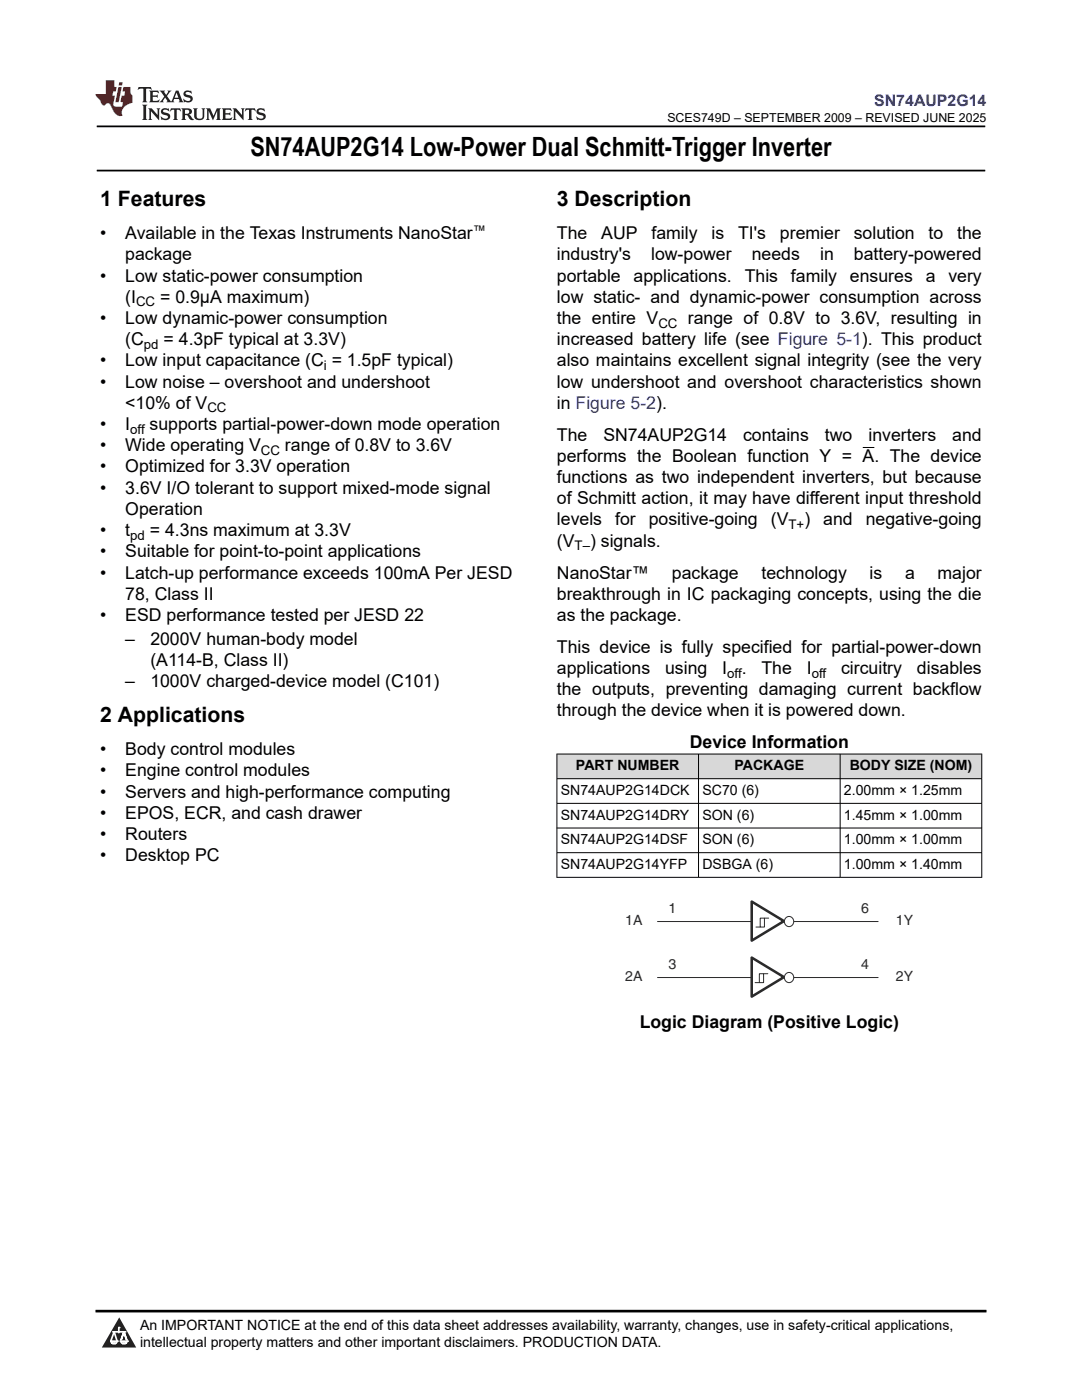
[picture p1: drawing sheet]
<svg xmlns="http://www.w3.org/2000/svg" width="216mm" height="279mm" viewBox="0 0 216 279" stroke-linecap="round" stroke-linejoin="round" font-family="sans-serif">
<defs><g id="words">
<text font-size="5.3" x="50" y="31.2">SN74AUP2G14 Low-Power Dual Schmitt-Trigger Inverter</text>
<g font-size="4.2">
<text x="20" y="41.2">1 Features</text>
<text x="111.1" y="41.2">3 Description</text>
<text x="20" y="144.1">2 Applications</text>
</g>
<g font-size="3.5">
<text x="20" y="47.7">•</text>
<text x="25" y="47.7">Available in the Texas Instruments NanoStar</text>
<text x="111.1" y="47.7">The</text>
<text x="120" y="47.7">AUP</text>
<text x="130" y="47.7">family</text>
<text x="142" y="47.7">is</text>
<text x="147.3" y="47.7">TI's</text>
<text x="155.6" y="47.7">premier</text>
<text x="170.4" y="47.7">solution</text>
<text x="185.3" y="47.7">to</text>
<text x="191" y="47.7">the</text>
<text x="25" y="52">package</text>
<text x="111.1" y="52">industry's</text>
<text x="129.9" y="52">low-power</text>
<text x="150" y="52">needs</text>
<text x="163.6" y="52">in</text>
<text x="170.4" y="52">battery-powered</text>
<text x="20" y="56.2">•</text>
<text x="25" y="56.2">Low static-power consumption</text>
<text x="111.1" y="56.2">portable</text>
<text x="126.4" y="56.2">applications.</text>
<text x="148.6" y="56.2">This</text>
<text x="157.8" y="56.2">family</text>
<text x="169.6" y="56.2">ensures</text>
<text x="184.7" y="56.2">a</text>
<text x="189.2" y="56.2">very</text>
<text x="20" y="64.7">•</text>
<text x="25" y="64.7">Low dynamic-power consumption</text>
<text x="25" y="60.4">(I</text>
<text x="32" y="60.4">= 0.9μA maximum)</text>
<text x="111.1" y="64.7">the entire V</text>
<text x="111.1" y="60.4">low static- and dynamic-power consumption across</text>
<text x="137.3" y="64.7">range of 0.8V to 3.6V, resulting in</text>
<text x="25" y="68.9">(C</text>
<text x="32.6" y="68.9">= 4.3pF typical at 3.3V)</text>
<text x="111.1" y="68.9">increased battery life (see Figure 5-1). This product</text>
<text x="20" y="73.1">•</text>
<text x="20" y="77.4">•</text>
<text x="25" y="73.1">Low input capacitance (C = 1.5pF typical)</text>
<text x="25" y="77.4">Low noise – overshoot and undershoot</text>
<text x="111.1" y="73.1">also maintains excellent signal integrity (see the very</text>
<text x="111.1" y="77.4">low undershoot and overshoot characteristics shown</text>
<text x="25" y="81.6">&lt;10% of V</text>
<text x="111.1" y="81.6">in Figure 5-2).</text>
<text x="20" y="85.8">•</text>
<text x="25" y="85.8">I</text>
<text x="29.9" y="85.8">supports partial-power-down mode operation</text>
<text x="111.1" y="87.9">The</text>
<text x="120.4" y="87.9">SN74AUP2G14</text>
<text x="148.3" y="87.9">contains</text>
<text x="164.6" y="87.9">two</text>
<text x="173.3" y="87.9">inverters</text>
<text x="190" y="87.9">and</text>
<text x="20" y="94.3">•</text>
<text x="20" y="90.1">•</text>
<text x="25" y="94.3">Optimized for 3.3V operation</text>
<text x="25" y="90.1">Wide operating V</text>
<text x="56.9" y="90.1">range of 0.8V to 3.6V</text>
<text x="111.1" y="92.2">performs the Boolean function Y = A. The device</text>
<text x="20" y="98.5">•</text>
<text x="25" y="98.5">3.6V I/O tolerant to support mixed-mode signal</text>
<text x="111.1" y="96.4">functions as two independent inverters, but because</text>
<text x="111.1" y="100.6">of Schmitt action, it may have different input threshold</text>
<text x="20" y="107">•</text>
<text x="25" y="107">t</text>
<text x="25" y="102.8">Operation</text>
<text x="29.9" y="107">= 4.3ns maximum at 3.3V</text>
<text x="111.1" y="104.9">levels</text>
<text x="122.7" y="104.9">for</text>
<text x="129.5" y="104.9">positive-going</text>
<text x="153.8" y="104.9">(V</text>
<text x="160.5" y="104.9">)</text>
<text x="164.3" y="104.9">and</text>
<text x="172.8" y="104.9">negative-going</text>
<text x="20" y="111.2">•</text>
<text x="25" y="111.2">Suitable for point-to-point applications</text>
<text x="111.1" y="109.1">(V</text>
<text x="117.7" y="109.1">) signals.</text>
<text x="20" y="115.5">•</text>
<text x="25" y="115.5">Latch-up performance exceeds 100mA Per JESD</text>
<text x="25" y="119.7">78, Class II</text>
<text x="111.1" y="119.7">breakthrough in IC packaging concepts, using the die</text>
<text x="111.1" y="115.5">NanoStar™</text>
<text x="134.1" y="115.5">package</text>
<text x="151.9" y="115.5">technology</text>
<text x="173.5" y="115.5">is</text>
<text x="180.6" y="115.5">a</text>
<text x="187.1" y="115.5">major</text>
<text x="20" y="123.9">•</text>
<text x="25" y="123.9">ESD performance tested per JESD 22</text>
<text x="111.1" y="123.9">as the package.</text>
<text x="25" y="128.7">–</text>
<text x="30" y="128.7">2000V human-body model</text>
<text x="111.1" y="130.3">This device is fully specified for partial-power-down</text>
<text x="25" y="137.2">–</text>
<text x="30" y="132.9">(A114-B, Class II)</text>
<text x="30" y="137.2">1000V charged-device model (C101)</text>
<text x="111.1" y="134.5">applications</text>
<text x="132.7" y="134.5">using</text>
<text x="144.1" y="134.5">I</text>
<text x="148" y="134.5">.</text>
<text x="152" y="134.5">The</text>
<text x="161" y="134.5">I</text>
<text x="167.8" y="134.5">circuitry</text>
<text x="183" y="134.5">disables</text>
<text x="111.1" y="138.7">the outputs, preventing damaging current backflow</text>
<text x="111.1" y="143">through the device when it is powered down.</text>
<text x="137.6" y="149.3">Device Information</text>
<text x="20" y="150.7">•</text>
<text x="20" y="154.9">•</text>
<text x="25" y="150.7">Body control modules</text>
<text x="25" y="154.9">Engine control modules</text>
<text x="20" y="159.2">•</text>
<text x="25" y="159.2">Servers and high-performance computing</text>
<text x="20" y="163.4">•</text>
<text x="20" y="167.6">•</text>
<text x="25" y="163.4">EPOS, ECR, and cash drawer</text>
<text x="25" y="167.6">Routers</text>
<text x="20" y="171.9">•</text>
<text x="25" y="171.9">Desktop PC</text>
<text x="127.6" y="205.2">Logic Diagram (Positive Logic)</text>
</g>
<text font-size="3.2" fill="#00f" x="174.4" y="21.1">SN74AUP2G14</text>
<g font-size="2.8">
<text x="114.9" y="153.8">PART NUMBER</text>
<text x="146.6" y="153.8">PACKAGE</text>
<text x="169.5" y="153.8">BODY SIZE (NOM)</text>
<text x="111.9" y="158.7">SN74AUP2G14DCK</text>
<text x="140.2" y="158.7">SC70 (6)</text>
<text x="168.4" y="158.7">2.00mm × 1.25mm</text>
<text x="111.9" y="163.6">SN74AUP2G14DRY</text>
<text x="140.2" y="163.6">SON (6)</text>
<text x="168.4" y="163.6">1.45mm × 1.00mm</text>
<text x="111.9" y="168.5">SN74AUP2G14DSF</text>
<text x="111.9" y="173.4">SN74AUP2G14YFP</text>
<text x="140.2" y="168.5">SON (6)</text>
<text x="140.2" y="173.4">DSBGA (6)</text>
<text x="168.4" y="168.5">1.00mm × 1.00mm</text>
<text x="168.4" y="173.4">1.00mm × 1.40mm</text>
<text x="27.9" y="265.5">An IMPORTANT NOTICE at the end of this data sheet addresses availability, warranty, changes, use in safety-critical applications,</text>
<text x="27.9" y="268.9">intellectual property matters and other important disclaimers. PRODUCTION DATA.</text>
</g>
<g font-size="2.8" fill="#2b292a">
<text x="124.8" y="184.6">1A</text>
<text x="133.4" y="182.2">1</text>
<text x="171.8" y="182.2">6</text>
<text x="178.8" y="184.6">1Y</text>
<text x="124.8" y="195.8">2A</text>
<text x="133.4" y="193.4">3</text>
<text x="171.8" y="193.4">4</text>
<text x="178.8" y="195.8">2Y</text>
</g>
<g font-size="2.6">
<text x="94.4" y="46.9">™</text>
<text x="27.2" y="61.1">CC</text>
<text x="131.4" y="65.4">CC</text>
<text x="28.7" y="69.6">pd</text>
<text x="64.6" y="73.8">i</text>
<text x="41.4" y="82.3">CC</text>
<text x="26" y="86.5">off</text>
<text x="52.1" y="90.8">CC</text>
<text x="26" y="107.7">pd</text>
<text x="157.3" y="105.6">T+</text>
<text x="114.7" y="109.8">T–</text>
<text x="145.1" y="135.2">off</text>
<text x="162" y="135.2">off</text>
</g>
<text font-size="2.5" x="133.2" y="24.3">SCES749D – SEPTEMBER 2009 – REVISED JUNE 2025</text>
</g></defs>
<path d="M19.3 25.2h177.3M19.3 34h177.3" fill="none" stroke="#000" stroke-width=".35"/>
<path d="M172.1 89.3h2.4" fill="none" stroke="#000" stroke-width=".2"/>
<g fill="#d8d8d8">
<path d="M111.1 150.5h84.8v4.9h-84.8z" fill-rule="evenodd"/>
<path d="M111.2 150.5h28.1v4.8h-28.1z" fill-rule="evenodd"/>
<path d="M139.4 150.5h28.2v4.8h-28.2z" fill-rule="evenodd"/>
<path d="M167.7 150.5h28.1v4.8h-28.1z" fill-rule="evenodd"/>
</g>
<path d="M111.1 150.5h84.9M111.1 155.4h84.9M111.1 150.4v24.8M139.4 150.4v24.8M167.6 150.4v24.8M195.9 150.4v24.8M111.1 160.3h84.9M111.1 165.2h84.9M111.1 170.2h84.9M111.1 175.1h84.9" fill="none" stroke="#000" stroke-width=".2"/>
<path d="M151.9 183.1h.8v1.8h-.8z" fill-rule="evenodd" fill="#fff"/>
<path d="M131.2 183.9h44M151 184.9h.9M151.9 183.1h.8v1.8h-.8zM152.7 183.1h.9" fill="none" stroke="#2b292a" stroke-width=".2"/>
<path d="M150 179.9l6.4 3.9-6.4 3.9z" fill="#fff"/>
<path d="M150 179.9l6.4 3.9-6.4 3.9z" fill="none" stroke="#2b292a" stroke-width=".51"/>
<circle cx="157.4" cy="183.9" r=".98" fill="#fff"/>
<g fill="none" stroke="#2b292a" stroke-width=".2">
<path d="M131.2 195.1h44"/>
<circle cx="157.4" cy="183.9" r=".98"/>
</g>
<path d="M150 191.1l6.4 3.9-6.4 3.9z" fill="#fff"/>
<path d="M150 191.1l6.4 3.9-6.4 3.9z" fill="none" stroke="#2b292a" stroke-width=".51"/>
<circle cx="157.4" cy="195" r=".98" fill="#fff"/>
<circle cx="157.4" cy="195" r=".98" fill="none" stroke="#2b292a" stroke-width=".2"/>
<path d="M151.7 183.2h.8v1.8h-.8z" fill-rule="evenodd" fill="#fff"/>
<path d="M150.8 185h.9M151.7 183.2h.8v1.8h-.8zM152.5 183.2h.9" fill="none" stroke="#2b292a" stroke-width=".2"/>
<path d="M151.5 194.3h.9v1.8h-.9z" fill-rule="evenodd" fill="#fff"/>
<path d="M150.7 196.1h.8M151.5 194.3h.9v1.8h-.9zM152.4 194.3h.8" fill="none" stroke="#2b292a" stroke-width=".2"/>
<path d="M0 0h215.9v23.8h-215.9z" fill-rule="evenodd" fill="#fff"/>
<path d="M27.7 17.4l-.2 .6 .5-.3h.6v.2v2.1l-.2 .4h1l-.2-.4v-2.1v-.2h.5l.5 .3-.1-.6zM29.8 18.1l.2 .4v1.5l-.2 .4h1.9l.1-.6a1.08 1.08 0 0 1-1.3 .2v-.7h.6l.4 .2v-.6l-.4 .2h-.6v-.6l.2-.1a1 1 0 0 1 1 .2l-.1-.5zM31.8 18.1l1 1.1-1 1.2h.9l-.2-.2 .4-.7 .5 .7-.2 .2h1.6l-.2-.2 .1-.4h1l.1 .4-.1 .2h.9l-.2-.3-.8-2h-.5l-1 2.2-.8-1.1 .9-1.1h-.8l.2 .2-.5 .7-.3-.7 .1-.2zM35.2 18.5l.4 1h-.8zM36.8 18.2a.65 .65 0 0 0-.2 .8 .65 .65 0 0 0 .6 .4l.7 .2 .1 .2a.79 .79 0 0 1-.7 .4 .79 .79 0 0 1-.7-.5l.1 .7 .2-.1a.93 .93 0 0 0 1.1 .1 .93 .93 0 0 0 .4-1 1.46 1.46 0 0 0-1.2-.6l-.1-.3a1.09 1.09 0 0 1 1.2 .2l-.2-.6-.1 .1-.6-.2zM28.4 20.9l.2 .4v2.3l-.2 .3h1l-.2-.3v-2.3l.2-.4zM29.6 21.6l.2 .4v1.6l-.2 .3h.8l-.3-.3v-1.4l1.7 1.8v-2l.2-.4h-.8l.2 .2 .1 1.1-1.2-1.3zM32.3 21.8a.65 .65 0 0 0-.2 .7 .65 .65 0 0 0 .7 .4l.6 .2 .1 .2a.79 .79 0 0 1-.7 .4 .79 .79 0 0 1-.7-.5l.1 .7 .2-.1a.93 .93 0 0 0 1.1 .1 .93 .93 0 0 0 .4-.9 1.46 1.46 0 0 0-1.2-.6l-.1-.4a1.09 1.09 0 0 1 1.2 .2l-.2-.6-.1 .1-.6-.1zM34.1 21.6l-.1 .7a.63 .63 0 0 1 .7-.4l.1 1.7-.3 .3h1l-.2-.3v-1.7a.66 .66 0 0 1 .8 .4l-.1-.7zM36.2 21.6l.2 .4v1.6l-.2 .3h.9l-.2-.2v-.7h.5l.1 .2a.79 .79 0 0 0 1.2 .6l-1-.9a.61 .61 0 0 0 .6-.6 .61 .61 0 0 0-.5-.6zM36.9 21.9h.2a.47 .47 0 0 1 .5 .1 .47 .47 0 0 1 .1 .5l-.2 .2h-.6zM38.5 21.6l.2 .2a2.27 2.27 0 0 0 .4 2 1.04 1.04 0 0 0 1.7-.7v-1.3l.2-.2h-.8l.2 .4v1.1a.6 .6 0 0 1-.6 .6 .6 .6 0 0 1-.6-.6v-1.1l.3-.4zM41.1 21.6l.2 .4v1.6l-.2 .3h.7l-.2-.3v-1.5l.9 1.9 .8-1.9v1.5l-.2 .3h1l-.3-.3v-1.6l.3-.4h-.8l-.7 1.5-.7-1.5zM44.3 21.6l.2 .4v1.6l-.2 .3h1.9l.1-.5a1.09 1.09 0 0 1-1.3 .1v-.6h.6l.4 .1v-.6l-.4 .2h-.6v-.6l.2-.1a1.01 1.01 0 0 1 1 .3l-.1-.6zM46.4 21.6l.3 .4v1.6l-.3 .3h.8l-.2-.3v-1.4l1.6 1.8v-2l.2-.4h-.7l.2 .2v1.1l-1.2-1.3zM49 21.6l-.1 .7a.63 .63 0 0 1 .8-.4v1.7l-.3 .3h1l-.2-.3v-1.7a.66 .66 0 0 1 .8 .4l-.1-.7zM51.4 21.8a.65 .65 0 0 0-.2 .7 .65 .65 0 0 0 .6 .4l.6 .2 .2 .2a.79 .79 0 0 1-.8 .4 .79 .79 0 0 1-.6-.5l.1 .7 .2-.1a.93 .93 0 0 0 1 .1 .93 .93 0 0 0 .5-.9 1.46 1.46 0 0 0-1.3-.6l-.1-.4a1.09 1.09 0 0 1 1.3 .2l-.2-.6-.2 .1-.5-.1z" fill="#231f20"/>
<path d="M21.1 16v2.8h-2.1l.1 .3 .9 1a.95 .95 0 0 0 .9 .9 .59 .59 0 0 1 .6-.4 .59 .59 0 0 1 .5 .4l.4 .8a1.59 1.59 0 0 0 2.1 1.3 1.61 1.61 0 0 1 1-2.2l1-.4-.1-1.5a1.59 1.59 0 0 1-.4-1.6h-1.4l-.2 .9h.5l-.1 .8h-.5l-.2 1v.2l.4 .1-.2 .9h-.6a.73 .73 0 0 1-1.1-.7l.3-1.5h-.5l.2-.8h.5l.2-.9h-.5v-1.4zM23.6 17.4l-.6 3h.7l.6-3zM23.8 16.4l-.1 .7h.7l.1-.7z" fill="#ed1c24"/>
<path d="M0 261.4h215.9v18h-215.9z" fill-rule="evenodd" fill="#fff"/>
<path d="M23.8 262.9l3.4 6h-6.9z" fill="#231f20"/>
<path d="M22.1 267.7h1.3l-.4 .5h-.3a.55 .55 0 0 1-.6-.5z" fill-rule="evenodd" fill="#fff"/>
<path d="M22.1 267.7h1.3l-.4 .5h-.3a.55 .55 0 0 1-.6-.5z" fill="none" stroke="#231f20" stroke-width=".34"/>
<path d="M22.1 267.7h1.3l-.4 .5h-.5zM23.7 265.9h.1M23.7 264.9v1z" fill="none" stroke="#fff" stroke-width=".34"/>
<circle cx="23.7" cy="264.9" r=".17" fill="#fff"/>
<path d="M22.6 265.8h.1M22.6 265.8h2.3z" fill="none" stroke="#fff" stroke-width=".34"/>
<circle cx="24.9" cy="265.8" r=".17" fill="#fff"/>
<path d="M24 267.7h.1" fill="none" stroke="#fff" stroke-width=".34"/>
<path d="M24.7 265.8l-.7 1.9z" fill="#fff"/>
<path d="M24.7 265.8l-.7 1.9z" fill="none" stroke="#fff" stroke-width=".34"/>
<path d="M24.7 265.8l.7 1.9z" fill="#fff"/>
<path d="M24.7 265.8l.7 1.9zM25.3 267.7h.1" fill="none" stroke="#fff" stroke-width=".34"/>
<circle cx="22.1" cy="267.7" r=".17" fill="#fff"/>
<path d="M22.8 265.8l-.7 1.9zM22.8 265.8l.6 1.9z" fill="none" stroke="#fff" stroke-width=".34"/>
<circle cx="23.4" cy="267.7" r=".17" fill="#fff"/>
<path d="M24.1 267.7h1.3a.65 .65 0 0 1-.6 .5 .65 .65 0 0 1-.7-.5z" fill-rule="evenodd" fill="#fff"/>
<path d="M24.1 267.7h1.3a.65 .65 0 0 1-.6 .5 .65 .65 0 0 1-.7-.5z" fill="none" stroke="#231f20" stroke-width=".34"/>
<path d="M24 267.7h.1M24.1 267.7h1.3l-.4 .5h-.5z" fill="none" stroke="#fff" stroke-width=".34"/>
<circle cx="25.4" cy="267.7" r=".17" fill="#fff"/>
<path d="M19 261.7h177.8" fill="none" stroke="#000" stroke-width=".53"/>
<use href="#words"/>
</svg>
